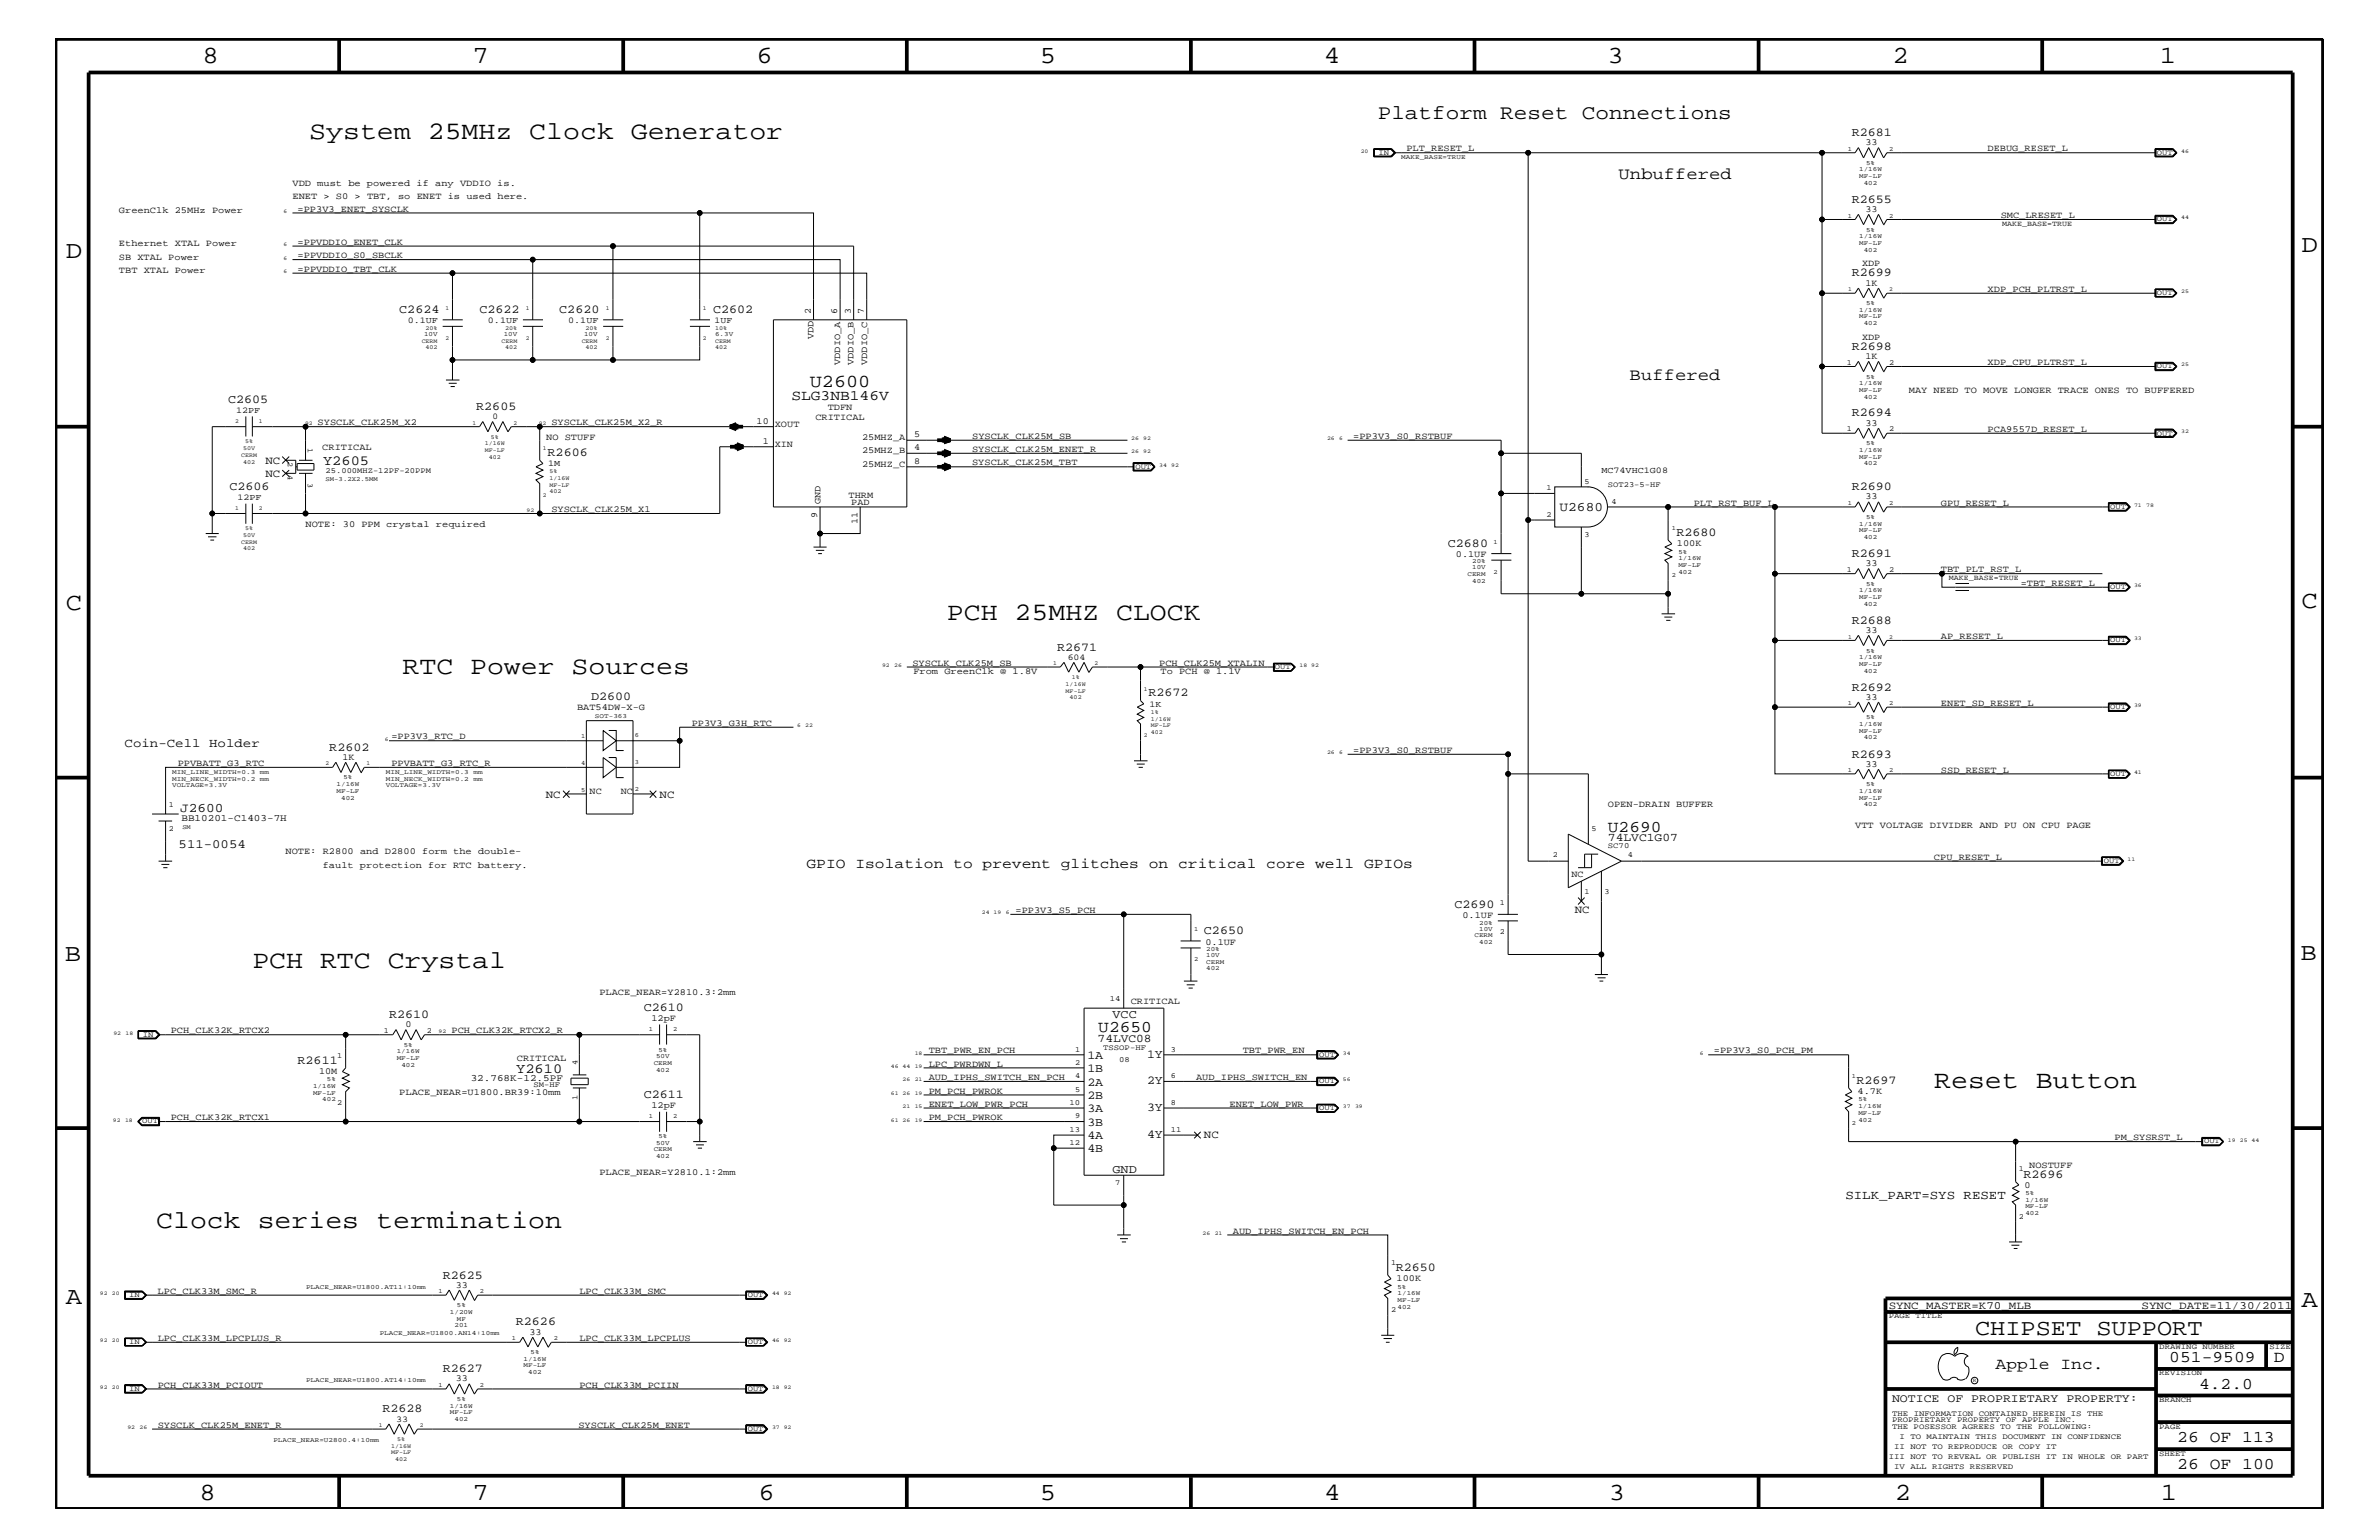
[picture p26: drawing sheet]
<svg xmlns="http://www.w3.org/2000/svg" width="432mm" height="279mm" viewBox="0 0 432 279" stroke-linecap="round" stroke-linejoin="round" font-family="sans-serif">
<defs><g id="words">
<g font-size="4.6">
<text x="56.1" y="25.3">System 25MHz Clock Generator</text>
<text x="171.9" y="112.6">PCH 25MHZ CLOCK</text>
<text x="73.1" y="122.3">RTC Power Sources</text>
<text x="45.8" y="175.6">PCH RTC Crystal</text>
<text x="351.1" y="197.4">Reset Button</text>
<text x="28.4" y="222.9">Clock series termination</text>
</g>
<g font-size="4.5">
<text x="36.7" y="11.5">8</text>
<text x="85.8" y="11.5">7</text>
<text x="137.3" y="11.5">6</text>
<text x="188.7" y="11.5">5</text>
<text x="240.3" y="11.5">4</text>
<text x="291.8" y="11.5">3</text>
<text x="343.5" y="11.5">2</text>
<text x="392" y="11.5">1</text>
<text x="11.9" y="46.8">D</text>
<text x="417.7" y="45.7">D</text>
<text x="11.9" y="110.6">C</text>
<text x="417.7" y="110.3">C</text>
<text x="11.8" y="174.3">B</text>
<text x="417.6" y="174.2">B</text>
<text x="11.9" y="236.7">A</text>
<text x="417.7" y="237.1">A</text>
<text x="36.2" y="272.1">8</text>
<text x="85.8" y="272.1">7</text>
<text x="137.7" y="272.1">6</text>
<text x="188.7" y="272.1">5</text>
<text x="240.4" y="272.1">4</text>
<text x="292" y="272.1">3</text>
<text x="343.9" y="272.1">2</text>
<text x="392.2" y="272.1">1</text>
</g>
<text font-size="4.1" x="358.5" y="242.3">CHIPSET SUPPORT</text>
<text font-size="3.7" x="250.1" y="21.6">Platform Reset Connections</text>
<text font-size="3.3" x="147" y="70.1">U2600</text>
<g font-size="3">
<text x="293.8" y="32.5">Unbuffered</text>
<text x="295.8" y="68.9">Buffered</text>
<text x="291.8" y="150.9">U2690</text>
<text x="199.3" y="187.2">U2650</text>
<text x="362.2" y="248.4">Apple Inc.</text>
<text x="393.7" y="247.1">051-9509</text>
<text x="399.2" y="252">4.2.0</text>
<text x="412.7" y="247.1">D</text>
<text x="395.2" y="261.6">26 OF 113</text>
<text x="395.2" y="266.6">26 OF 100</text>
</g>
<g font-size="2.6">
<text x="143.6" y="72.6">SLG3NB146V</text>
<text x="146.4" y="157.4">GPIO Isolation to prevent glitches on critical core well GPIOs</text>
</g>
<g font-size="2.5">
<text x="58.6" y="84.4">Y2605</text>
<text x="93.7" y="194.8">Y2610</text>
</g>
<g font-size="2.4">
<text x="283.1" y="92.7">U2680</text>
<text x="32.7" y="147.3">J2600</text>
</g>
<g font-size="2.3">
<text x="22.6" y="135.6">Coin-Cell Holder</text>
<text x="32.4" y="153.8">511-0054</text>
<text x="334.9" y="217.5">SILK_PART=SYS RESET</text>
</g>
<g font-size="2.2">
<text x="336.1" y="24.7">R2681</text>
<text x="336.1" y="36.8">R2655</text>
<text x="336.1" y="50.2">R2699</text>
<text x="72.5" y="56.8">C2624</text>
<text x="87" y="56.8">C2622</text>
<text x="101.5" y="56.8">C2620</text>
<text x="129.5" y="56.8">C2602</text>
<text x="336.1" y="63.4">R2698</text>
<text x="41.4" y="73.2">C2605</text>
<text x="86.4" y="74.4">R2605</text>
<text x="336.1" y="75.6">R2694</text>
<text x="99.4" y="82.7">R2606</text>
<text x="41.7" y="88.9">C2606</text>
<text x="336.1" y="88.9">R2690</text>
<text x="262.8" y="99.3">C2680</text>
<text x="304.3" y="97.3">R2680</text>
<text x="336.1" y="101">R2691</text>
<text x="336.1" y="113.1">R2688</text>
<text x="191.9" y="118.1">R2671</text>
<text x="336.1" y="125.3">R2692</text>
<text x="107.3" y="127">D2600</text>
<text x="208.4" y="126.4">R2672</text>
<text x="59.8" y="136.2">R2602</text>
<text x="336.1" y="137.4">R2693</text>
<text x="264" y="164.7">C2690</text>
<text x="218.5" y="169.5">C2650</text>
<text x="70.6" y="184.7">R2610</text>
<text x="116.8" y="183.5">C2610</text>
<text x="201.9" y="184.7">VCC</text>
<text x="208.2" y="191.9">1Y</text>
<text x="54" y="193.1">R2611</text>
<text x="197.4" y="197">2A</text>
<text x="197.4" y="194.5">1B</text>
<text x="197.4" y="192.1">1A</text>
<text x="208.2" y="196.7">2Y</text>
<text x="337" y="196.7">R2697</text>
<text x="116.8" y="199.2">C2611</text>
<text x="197.4" y="199.4">2B</text>
<text x="197.4" y="201.8">3A</text>
<text x="208.2" y="201.5">3Y</text>
<text x="197.4" y="204.2">3B</text>
<text x="197.4" y="206.7">4A</text>
<text x="197.4" y="209.1">4B</text>
<text x="208.2" y="206.4">4Y</text>
<text x="201.9" y="212.9">GND</text>
<text x="367.3" y="213.6">R2696</text>
<text x="80.3" y="232">R2625</text>
<text x="253.3" y="230.7">R2650</text>
<text x="93.6" y="240.5">R2626</text>
<text x="80.3" y="248.9">R2627</text>
<text x="69.4" y="256.2">R2628</text>
</g>
<g font-size="2.1">
<text x="291.8" y="152.6">74LVC1G07</text>
<text x="199.2" y="189.1">74LVC08</text>
<text x="343.4" y="254.4">NOTICE OF PROPRIETARY PROPERTY:</text>
</g>
<g font-size="2">
<text x="48.2" y="86.5">NC</text>
<text x="48.2" y="84.1">NC</text>
<text x="99.1" y="144.7">NC</text>
<text x="119.7" y="144.7">NC</text>
<text x="285.8" y="165.6">NC</text>
<text x="218.5" y="206.5">NC</text>
<text x="342.8" y="237.4">SYNC_MASTER=K70_MLB</text>
<text x="388.7" y="237.4">SYNC_DATE=11/30/2011</text>
</g>
<g font-size="1.8">
<text x="32.9" y="149">BB10201-C1403-7H</text>
<text x="85.4" y="196.2">32.768K-12.5PF</text>
</g>
<g font-size="1.7">
<text x="255.3" y="27.5">PLT_RESET_L</text>
<text x="338.6" y="26.4">33</text>
<text x="360.8" y="27.5">DEBUG_RESET_L</text>
<text x="53.1" y="33.7">VDD must be powered if any VDDIO is.</text>
<text x="21.6" y="38.6">GreenClk 25MHz Power</text>
<text x="53.1" y="36.2">ENET &gt; S0 &gt; TBT, so ENET is used here.</text>
<text x="54" y="38.4">=PP3V3_ENET_SYSCLK</text>
<text x="338.6" y="38.5">33</text>
<text x="363.1" y="39.6">SMC_LRESET_L</text>
<text x="21.6" y="47.1">SB XTAL Power</text>
<text x="21.6" y="44.6">Ethernet XTAL Power</text>
<text x="54" y="46.8">=PPVDDIO_S0_SBCLK</text>
<text x="54" y="44.4">=PPVDDIO_ENET_CLK</text>
<text x="21.6" y="49.6">TBT XTAL Power</text>
<text x="54" y="49.3">=PPVDDIO_TBT_CLK</text>
<text x="338" y="48.3">XDP</text>
<text x="338.6" y="51.8">1K</text>
<text x="360.8" y="52.9">XDP_PCH_PLTRST_L</text>
<text x="147.2" y="56.9" transform="rotate(-90 147.2 56.9)">2</text>
<text x="152" y="56.9" transform="rotate(-90 152 56.9)">6</text>
<text x="154.4" y="56.9" transform="rotate(-90 154.4 56.9)">3</text>
<text x="156.8" y="56.9" transform="rotate(-90 156.8 56.9)">7</text>
<text x="147.7" y="61.6" transform="rotate(-90 147.7 61.6)">VDD</text>
<text x="338" y="61.7">XDP</text>
<text x="338.6" y="65.1">1K</text>
<text x="152.5" y="66.2" transform="rotate(-90 152.5 66.2)">VDDIO_A</text>
<text x="154.9" y="66.2" transform="rotate(-90 154.9 66.2)">VDDIO_B</text>
<text x="157.4" y="66.2" transform="rotate(-90 157.4 66.2)">VDDIO_C</text>
<text x="346.5" y="71.3">MAY NEED TO MOVE LONGER TRACE ONES TO BUFFERED</text>
<text x="360.8" y="66.2">XDP_CPU_PLTRST_L</text>
<text x="57.7" y="77.2">SYSCLK_CLK25M_X2</text>
<text x="100.1" y="77.2">SYSCLK_CLK25M_X2_R</text>
<text x="137.3" y="76.9">10</text>
<text x="140.6" y="77.4">XOUT</text>
<text x="148" y="76.2">CRITICAL</text>
<text x="150.2" y="74.4">TDFN</text>
<text x="338.6" y="77.3">33</text>
<text x="58.5" y="81.6">CRITICAL</text>
<text x="99.1" y="79.9">NO STUFF</text>
<text x="138.4" y="80.5">1</text>
<text x="140.6" y="81.1">XIN</text>
<text x="156.5" y="79.9">25MHZ_A</text>
<text x="156.5" y="82.2">25MHZ_B</text>
<text x="165.9" y="79.4">5</text>
<text x="165.9" y="81.7">4</text>
<text x="176.4" y="82">SYSCLK_CLK25M_ENET_R</text>
<text x="176.4" y="79.6">SYSCLK_CLK25M_SB</text>
<text x="245.6" y="79.6">=PP3V3_S0_RSTBUF</text>
<text x="360.8" y="78.3">PCA9557D_RESET_L</text>
<text x="156.5" y="84.7">25MHZ_C</text>
<text x="165.9" y="84.2">8</text>
<text x="176.4" y="84.4">SYSCLK_CLK25M_TBT</text>
<text x="55.5" y="95.6">NOTE: 30 PPM crystal required</text>
<text x="100.1" y="92.9">SYSCLK_CLK25M_X1</text>
<text x="148.3" y="93.9" transform="rotate(-90 148.3 93.9)">9</text>
<text x="148.9" y="91.4" transform="rotate(-90 148.9 91.4)">GND</text>
<text x="154" y="90.3">THRM</text>
<text x="154.5" y="91.6">PAD</text>
<text x="155.6" y="95" transform="rotate(-90 155.6 95)">11</text>
<text x="307.4" y="91.7">PLT_RST_BUF_L</text>
<text x="338.6" y="90.6">33</text>
<text x="352.3" y="91.7">GPU_RESET_L</text>
<text x="264.2" y="101">0.1UF</text>
<text x="304.4" y="99.1">100K</text>
<text x="338.6" y="102.7">33</text>
<text x="352.3" y="103.8">TBT_PLT_RST_L</text>
<text x="366.8" y="106.3">=TBT_RESET_L</text>
<text x="338.6" y="114.8">33</text>
<text x="352.3" y="115.9">AP_RESET_L</text>
<text x="165.6" y="120.8">SYSCLK_CLK25M_SB</text>
<text x="165.8" y="122.3">From GreenClk @ 1.8V</text>
<text x="210.4" y="120.8">PCH_CLK25M_XTALIN</text>
<text x="210.7" y="122.3">To PCH @ 1.1V</text>
<text x="104.7" y="128.8">BAT54DW-X-G</text>
<text x="125.6" y="131.7">PP3V3_G3H_RTC</text>
<text x="338.6" y="127">33</text>
<text x="352.3" y="128">ENET_SD_RESET_L</text>
<text x="62.1" y="137.9">1K</text>
<text x="71" y="134.1">=PP3V3_RTC_D</text>
<text x="245.6" y="136.6">=PP3V3_S0_RSTBUF</text>
<text x="32.3" y="139">PPVBATT_G3_RTC</text>
<text x="71" y="139">PPVBATT_G3_RTC_R</text>
<text x="338.6" y="139.1">33</text>
<text x="352.3" y="140.2">SSD_RESET_L</text>
<text x="107" y="144">NC</text>
<text x="112.7" y="144">NC</text>
<text x="291.8" y="146.5">OPEN-DRAIN BUFFER</text>
<text x="51.8" y="155">NOTE: R2800 and D2800 form the double-</text>
<text x="336.7" y="150.1">VTT VOLTAGE DIVIDER AND PU ON CPU PAGE</text>
<text x="351" y="156">CPU_RESET_L</text>
<text x="58.6" y="157.4">fault protection for RTC battery.</text>
<text x="285.2" y="159.2">NC</text>
<text x="184.3" y="165.6">=PP3V3_S5_PCH</text>
<text x="265.4" y="166.5">0.1UF</text>
<text x="218.8" y="171.4">0.1UF</text>
<text x="108.8" y="180.5">PLACE_NEAR=Y2810.3:2mm</text>
<text x="118.2" y="185.3">12pF</text>
<text x="205.2" y="182.2">CRITICAL</text>
<text x="31" y="187.5">PCH_CLK32K_RTCX2</text>
<text x="73.6" y="186.4">0</text>
<text x="82" y="187.5">PCH_CLK32K_RTCX2_R</text>
<text x="168.6" y="191.1">TBT_PWR_EN_PCH</text>
<text x="225.6" y="191.1">TBT_PWR_EN</text>
<text x="311.1" y="191.1">=PP3V3_S0_PCH_PM</text>
<text x="57.9" y="194.8">10M</text>
<text x="93.8" y="192.6">CRITICAL</text>
<text x="168.6" y="195.9">AUD_IPHS_SWITCH_EN_PCH</text>
<text x="168.6" y="193.6">LPC_PWRDWN_L</text>
<text x="217.1" y="195.9">AUD_IPHS_SWITCH_EN</text>
<text x="31" y="203.2">PCH_CLK32K_RTCX1</text>
<text x="72.5" y="198.7">PLACE_NEAR=U1800.BR39:10mm</text>
<text x="118.2" y="201">12pF</text>
<text x="168.6" y="203.2">PM_PCH_PWROK</text>
<text x="168.6" y="198.4">PM_PCH_PWROK</text>
<text x="168.6" y="200.9">ENET_LOW_PWR_PCH</text>
<text x="223.2" y="200.9">ENET_LOW_PWR</text>
<text x="337.1" y="198.5">4.7K</text>
<text x="383.8" y="206.9">PM_SYSRST_L</text>
<text x="108.8" y="213.2">PLACE_NEAR=Y2810.1:2mm</text>
<text x="367.5" y="215.5">0</text>
<text x="368.3" y="211.9">NOSTUFF</text>
<text x="223.8" y="223.9">AUD_IPHS_SWITCH_EN_PCH</text>
<text x="82.7" y="233.7">33</text>
<text x="253.5" y="232.4">100K</text>
<text x="28.6" y="234.7">LPC_CLK33M_SMC_R</text>
<text x="105.2" y="234.7">LPC_CLK33M_SMC</text>
<text x="28.6" y="243.3">LPC_CLK33M_LPCPLUS_R</text>
<text x="96.1" y="242.2">33</text>
<text x="105.2" y="243.3">LPC_CLK33M_LPCPLUS</text>
<text x="28.6" y="251.7">PCH_CLK33M_PCIOUT</text>
<text x="82.7" y="250.6">33</text>
<text x="105.2" y="251.7">PCH_CLK33M_PCIIN</text>
<text x="28.6" y="259">SYSCLK_CLK25M_ENET_R</text>
<text x="105" y="259">SYSCLK_CLK25M_ENET</text>
</g>
<g font-size="1.6">
<text x="74" y="58.6">0.1UF</text>
<text x="88.6" y="58.6">0.1UF</text>
<text x="103.1" y="58.6">0.1UF</text>
<text x="129.7" y="58.6">1UF</text>
<text x="42.8" y="75">12PF</text>
<text x="89.4" y="76.1">0</text>
<text x="99.5" y="84.5">1M</text>
<text x="290.7" y="85.9">MC74VHC1G08</text>
<text x="43.1" y="90.7">12PF</text>
<text x="193.8" y="119.7">604</text>
<text x="208.6" y="128.2">1K</text>
<text x="71.9" y="257.9">33</text>
</g>
<g font-size="1.4">
<text x="250.2" y="28.1">IN</text>
<text x="391.5" y="28.1">OUT</text>
<text x="363.4" y="41">MAKE_BASE=TRUE</text>
<text x="391.5" y="40.2">OUT</text>
<text x="391.5" y="53.5">OUT</text>
<text x="335.2" y="66.2">1</text>
<text x="342.9" y="66.2">2</text>
<text x="391.5" y="66.8">OUT</text>
<text x="52.2" y="83.9" transform="rotate(90 52.2 83.9)">2</text>
<text x="55.9" y="81.3" transform="rotate(90 55.9 81.3)">1</text>
<text x="335.2" y="78.3">1</text>
<text x="342.9" y="78.3">2</text>
<text x="391.5" y="79">OUT</text>
<text x="52.2" y="86.3" transform="rotate(90 52.2 86.3)">4</text>
<text x="55.9" y="87.6" transform="rotate(90 55.9 87.6)">3</text>
<text x="59.1" y="85.9">25.000MHZ-12PF-20PPM</text>
<text x="206.1" y="85">OUT</text>
<text x="280.7" y="88.9">1</text>
<text x="287.6" y="87.7">5</text>
<text x="291.8" y="88.3">SOT23-5-HF</text>
<text x="280.7" y="93.8">2</text>
<text x="292.5" y="91.4">4</text>
<text x="383" y="92.3">OUT</text>
<text x="287.6" y="97.4">3</text>
<text x="335.2" y="103.7">1</text>
<text x="342.9" y="103.7">2</text>
<text x="353.7" y="105.3">MAKE_BASE=TRUE</text>
<text x="383" y="106.9">OUT</text>
<text x="383" y="116.5">OUT</text>
<text x="231.4" y="121.4">OUT</text>
<text x="383" y="128.7">OUT</text>
<text x="383" y="140.8">OUT</text>
<text x="30.6" y="146.5">1</text>
<text x="30.6" y="150.7">2</text>
<text x="281.9" y="155.6">2</text>
<text x="288.9" y="150.7">5</text>
<text x="291.8" y="153.8">SC70</text>
<text x="295.5" y="155.6">4</text>
<text x="381.8" y="156.6">OUT</text>
<text x="272.2" y="164.1">1</text>
<text x="287.6" y="162.2">1</text>
<text x="291.3" y="162.2">3</text>
<text x="272.2" y="169.5">2</text>
<text x="201.4" y="181.6">14</text>
<text x="25.9" y="188.1">IN</text>
<text x="61.2" y="192">1</text>
<text x="69.7" y="187.4">1</text>
<text x="77.5" y="187.4">2</text>
<text x="195.2" y="190.8">1</text>
<text x="200.2" y="190.5">TSSOP-HF</text>
<text x="212.5" y="190.8">3</text>
<text x="239.4" y="191.7">OUT</text>
<text x="96.8" y="197.3">SM-HF</text>
<text x="104.8" y="193.3" transform="rotate(-90 104.8 193.3)">4</text>
<text x="195.2" y="195.6">4</text>
<text x="195.2" y="193.2">2</text>
<text x="203.1" y="192.7">08</text>
<text x="212.5" y="195.6">6</text>
<text x="239.4" y="196.5">OUT</text>
<text x="25.8" y="203.8">OUT</text>
<text x="61.2" y="200.4">2</text>
<text x="104.8" y="199.5" transform="rotate(-90 104.8 199.5)">1</text>
<text x="194.1" y="200.4">10</text>
<text x="195.2" y="202.9">9</text>
<text x="195.2" y="198.1">5</text>
<text x="212.5" y="200.4">8</text>
<text x="239.4" y="201.5">OUT</text>
<text x="194.1" y="205.3">13</text>
<text x="194.1" y="207.7">12</text>
<text x="212.5" y="205.3">11</text>
<text x="400.1" y="207.5">OUT</text>
<text x="202.4" y="215">7</text>
<text x="366.4" y="212.5">1</text>
<text x="366.4" y="221.1">2</text>
<text x="252.5" y="229.6">1</text>
<text x="23.5" y="235.4">IN</text>
<text x="135.7" y="235.4">OUT</text>
<text x="252.5" y="238">2</text>
<text x="342.8" y="239.2">PAGE TITLE</text>
<text x="23.5" y="243.9">IN</text>
<text x="135.7" y="243.9">OUT</text>
<text x="391.9" y="244.7">DRAWING NUMBER</text>
<text x="411.9" y="244.7">SIZE</text>
<text x="391.9" y="249.5">REVISION</text>
<text x="23.5" y="252.3">IN</text>
<text x="135.7" y="252.3">OUT</text>
<text x="343.4" y="256.8">THE INFORMATION CONTAINED HEREIN IS THE</text>
<text x="391.9" y="254.4">BRANCH</text>
<text x="135.7" y="259.6">OUT</text>
<text x="343.4" y="259.3">THE POSESSOR AGREES TO THE FOLLOWING:</text>
<text x="343.4" y="258">PROPRIETARY PROPERTY OF APPLE INC.</text>
<text x="343.8" y="262.9">II NOT TO REPRODUCE OR COPY IT</text>
<text x="344.8" y="261.1">I TO MAINTAIN THIS DOCUMENT IN CONFIDENCE</text>
<text x="391.9" y="259.3">PAGE</text>
<text x="342.8" y="264.7">III NOT TO REVEAL OR PUBLISH IT IN WHOLE OR PART</text>
<text x="343.8" y="266.6">IV ALL RIGHTS RESERVED</text>
<text x="391.9" y="264.1">SHEET</text>
</g>
<g font-size="1.2">
<text x="254.3" y="28.9">MAKE_BASE=TRUE</text>
<text x="335.4" y="27.4">1</text>
<text x="338.7" y="29.9">5%</text>
<text x="342.9" y="27.4">2</text>
<text x="337.4" y="32.3">MF-LF</text>
<text x="337.4" y="31.1">1/16W</text>
<text x="338.3" y="33.6">402</text>
<text x="335.4" y="39.5">1</text>
<text x="342.9" y="39.5">2</text>
<text x="337.4" y="43.2">1/16W</text>
<text x="337.4" y="44.4">MF-LF</text>
<text x="338.3" y="45.7">402</text>
<text x="338.7" y="42">5%</text>
<text x="337.4" y="56.6">1/16W</text>
<text x="337.4" y="57.8">MF-LF</text>
<text x="338.3" y="59">402</text>
<text x="338.7" y="55.3">5%</text>
<text x="77" y="60.9">10V</text>
<text x="91.4" y="60.9">10V</text>
<text x="106" y="60.9">10V</text>
<text x="129.8" y="60.9">6.3V</text>
<text x="337.4" y="69.9">1/16W</text>
<text x="337.4" y="71.1">MF-LF</text>
<text x="338.7" y="68.7">5%</text>
<text x="338.3" y="72.3">402</text>
<text x="337.4" y="83.3">MF-LF</text>
<text x="337.4" y="82">1/16W</text>
<text x="338.7" y="80.8">5%</text>
<text x="59.1" y="87.2">SM-3.2X2.5MM</text>
<text x="338.3" y="84.4">402</text>
<text x="335.4" y="91.6">1</text>
<text x="337.4" y="95.4">1/16W</text>
<text x="338.7" y="94.2">5%</text>
<text x="342.9" y="91.6">2</text>
<text x="271.1" y="98.7">1</text>
<text x="303.4" y="96.2">1</text>
<text x="304.6" y="100.4">5%</text>
<text x="304.6" y="101.6">1/16W</text>
<text x="337.4" y="96.5">MF-LF</text>
<text x="338.3" y="97.7">402</text>
<text x="266.4" y="104.6">CERM</text>
<text x="267.2" y="102.2">20%</text>
<text x="267.2" y="103.3">10V</text>
<text x="267.2" y="105.8">402</text>
<text x="271.1" y="104.1">2</text>
<text x="303.4" y="104.7">2</text>
<text x="304.6" y="104.1">402</text>
<text x="304.6" y="102.9">MF-LF</text>
<text x="337.4" y="107.5">1/16W</text>
<text x="338.7" y="106.3">5%</text>
<text x="337.4" y="108.7">MF-LF</text>
<text x="338.3" y="109.9">402</text>
<text x="337.4" y="119.6">1/16W</text>
<text x="338.7" y="118.4">5%</text>
<text x="337.4" y="120.8">MF-LF</text>
<text x="338.3" y="122">402</text>
<text x="108" y="130.2">SOT-363</text>
<text x="335.4" y="128">1</text>
<text x="337.4" y="131.7">1/16W</text>
<text x="338.7" y="130.5">5%</text>
<text x="342.9" y="128">2</text>
<text x="105.5" y="133.9">1</text>
<text x="115.2" y="133.8">6</text>
<text x="337.4" y="133">MF-LF</text>
<text x="338.3" y="134.1">402</text>
<text x="31.2" y="142.9">VOLTAGE=3.3V</text>
<text x="31.2" y="141.7">MIN_NECK_WIDTH=0.2</text>
<text x="31.2" y="140.4">MIN_LINE_WIDTH=0.3</text>
<text x="47.2" y="141.7">mm</text>
<text x="47.2" y="140.4">mm</text>
<text x="61.1" y="142.6">1/16W</text>
<text x="61.1" y="143.9">MF-LF</text>
<text x="62.4" y="141.4">5%</text>
<text x="70" y="142.9">VOLTAGE=3.3V</text>
<text x="70" y="141.7">MIN_NECK_WIDTH=0.2</text>
<text x="70" y="140.4">MIN_LINE_WIDTH=0.3</text>
<text x="86" y="141.7">mm</text>
<text x="86" y="140.4">mm</text>
<text x="105.5" y="138.7">4</text>
<text x="105.5" y="143.6">5</text>
<text x="115.2" y="138.6">3</text>
<text x="115.2" y="143.5">2</text>
<text x="335.4" y="140.1">1</text>
<text x="337.4" y="143.9">1/16W</text>
<text x="338.7" y="142.6">5%</text>
<text x="342.9" y="140.1">2</text>
<text x="61.9" y="145.1">402</text>
<text x="337.4" y="145.1">MF-LF</text>
<text x="338.3" y="146.2">402</text>
<text x="33.1" y="150.5">SM</text>
<text x="268.5" y="167.8">20%</text>
<text x="216.7" y="168.9">1</text>
<text x="218.9" y="173.7">10V</text>
<text x="218.9" y="172.6">20%</text>
<text x="267.6" y="170">CERM</text>
<text x="268.5" y="168.9">10V</text>
<text x="268.5" y="171.2">402</text>
<text x="216.7" y="174.4">2</text>
<text x="218.9" y="174.9">CERM</text>
<text x="218.9" y="176.1">402</text>
<text x="72" y="191.1">1/16W</text>
<text x="73.3" y="189.9">5%</text>
<text x="117.8" y="187.1">1</text>
<text x="119.1" y="192">50V</text>
<text x="119.5" y="190.8">5%</text>
<text x="122.2" y="187.1">2</text>
<text x="56.8" y="197.4">1/16W</text>
<text x="59.4" y="196.2">5%</text>
<text x="72" y="192.3">MF-LF</text>
<text x="72.9" y="193.6">402</text>
<text x="118.7" y="193.2">CERM</text>
<text x="119.1" y="194.4">402</text>
<text x="336.1" y="195.6">1</text>
<text x="56.8" y="198.7">MF-LF</text>
<text x="58.5" y="199.8">402</text>
<text x="117.8" y="202.9">1</text>
<text x="122.2" y="202.9">2</text>
<text x="337.3" y="202.3">MF-LF</text>
<text x="337.3" y="201">1/16W</text>
<text x="337.3" y="199.8">5%</text>
<text x="337.3" y="203.5">402</text>
<text x="118.7" y="208.9">CERM</text>
<text x="119.1" y="207.7">50V</text>
<text x="119.5" y="206.5">5%</text>
<text x="336.1" y="204.1">2</text>
<text x="119.1" y="210.2">402</text>
<text x="367.6" y="216.9">5%</text>
<text x="367.6" y="219.2">MF-LF</text>
<text x="367.6" y="218">1/16W</text>
<text x="367.6" y="220.4">402</text>
<text x="55.5" y="233.8">PLACE_NEAR=U1800.AT11:10mm</text>
<text x="253.7" y="233.8">5%</text>
<text x="79.6" y="234.6">1</text>
<text x="81.7" y="238.4">1/20W</text>
<text x="82.9" y="239.6">MF</text>
<text x="82.9" y="237.2">5%</text>
<text x="87.1" y="234.6">2</text>
<text x="253.7" y="236.2">MF-LF</text>
<text x="253.7" y="235">1/16W</text>
<text x="253.7" y="237.4">402</text>
<text x="68.9" y="242.3">PLACE_NEAR=U1800.AN14:10mm</text>
<text x="82.5" y="240.8">201</text>
<text x="92.9" y="243.1">1</text>
<text x="96.3" y="245.6">5%</text>
<text x="100.5" y="243.1">2</text>
<text x="55.5" y="250.7">PLACE_NEAR=U1800.AT14:10mm</text>
<text x="79.6" y="251.6">1</text>
<text x="87.1" y="251.6">2</text>
<text x="95" y="248.1">MF-LF</text>
<text x="95" y="246.9">1/16W</text>
<text x="95.9" y="249.3">402</text>
<text x="81.7" y="255.4">1/16W</text>
<text x="81.7" y="256.6">MF-LF</text>
<text x="82.5" y="257.8">402</text>
<text x="82.9" y="254.2">5%</text>
<text x="49.6" y="261.6">PLACE_NEAR=U2800.4:10mm</text>
</g>
<g font-size="1.1">
<text x="335.4" y="52.8">1</text>
<text x="342.9" y="52.8">2</text>
<text x="77.2" y="59.8">20%</text>
<text x="80.9" y="56.2">1</text>
<text x="91.7" y="59.8">20%</text>
<text x="95.4" y="56.2">1</text>
<text x="106.3" y="59.8">20%</text>
<text x="110" y="56.2">1</text>
<text x="127.6" y="56.2">1</text>
<text x="129.8" y="59.8">10%</text>
<text x="76.5" y="62.2">CERM</text>
<text x="77.2" y="63.4">402</text>
<text x="80.9" y="61.7">2</text>
<text x="91" y="62.2">CERM</text>
<text x="91.7" y="63.4">402</text>
<text x="95.4" y="61.7">2</text>
<text x="105.6" y="62.2">CERM</text>
<text x="106.3" y="63.4">402</text>
<text x="110" y="61.7">2</text>
<text x="127.6" y="61.7">2</text>
<text x="129.8" y="63.4">402</text>
<text x="129.8" y="62.2">CERM</text>
<text x="42.7" y="76.8">2</text>
<text x="47" y="76.8">1</text>
<text x="85.8" y="77.1">1</text>
<text x="93.2" y="77.1">2</text>
<text x="43.8" y="82.8">CERM</text>
<text x="44.1" y="81.6">50V</text>
<text x="44.5" y="80.5">5%</text>
<text x="88" y="82">MF-LF</text>
<text x="88" y="80.8">1/16W</text>
<text x="88.7" y="83.3">402</text>
<text x="89.1" y="79.6">5%</text>
<text x="98.6" y="81.6">1</text>
<text x="44.1" y="84.1">402</text>
<text x="99.7" y="85.9">5%</text>
<text x="99.7" y="89.5">402</text>
<text x="99.7" y="87.1">1/16W</text>
<text x="99.7" y="88.3">MF-LF</text>
<text x="42.7" y="92.6">1</text>
<text x="47" y="92.6">2</text>
<text x="98.6" y="90.1">2</text>
<text x="43.8" y="98.7">CERM</text>
<text x="44.1" y="97.4">50V</text>
<text x="44.1" y="99.9">402</text>
<text x="44.5" y="96.2">5%</text>
<text x="335.4" y="115.9">1</text>
<text x="342.9" y="115.9">2</text>
<text x="191.2" y="120.7">1</text>
<text x="193.4" y="124.4">1/16W</text>
<text x="193.4" y="125.7">MF-LF</text>
<text x="194.5" y="123.2">1%</text>
<text x="198.6" y="120.7">2</text>
<text x="207.6" y="125.3">1</text>
<text x="194.1" y="126.9">402</text>
<text x="208.9" y="129.6">1%</text>
<text x="208.9" y="131.9">MF-LF</text>
<text x="208.9" y="130.8">1/16W</text>
<text x="207.6" y="133.8">2</text>
<text x="208.9" y="133.2">402</text>
<text x="59.1" y="138.9">2</text>
<text x="66.5" y="138.9">1</text>
<text x="68.7" y="258.9">1</text>
<text x="71" y="263.8">MF-LF</text>
<text x="71" y="262.7">1/16W</text>
<text x="72.1" y="261.4">5%</text>
<text x="76.2" y="258.9">2</text>
<text x="71.7" y="265">402</text>
</g>
<g font-size="1">
<text x="247" y="27.7">20</text>
<text x="395.9" y="27.7">46</text>
<text x="51.5" y="38.6">6</text>
<text x="395.9" y="39.8">44</text>
<text x="51.5" y="44.6">6</text>
<text x="51.5" y="47.1">6</text>
<text x="51.5" y="49.6">6</text>
<text x="395.9" y="53.2">25</text>
<text x="395.9" y="66.5">25</text>
<text x="55.4" y="77.2">92</text>
<text x="97.8" y="77.2">92</text>
<text x="205.3" y="79.9">26</text>
<text x="205.3" y="82.2">26</text>
<text x="207.5" y="79.9">92</text>
<text x="207.5" y="82.2">92</text>
<text x="240.9" y="79.9">26</text>
<text x="243.1" y="79.9">6</text>
<text x="395.9" y="78.6">32</text>
<text x="210.4" y="84.7">34</text>
<text x="212.6" y="84.7">92</text>
<text x="95.6" y="92.9">92</text>
<text x="387.4" y="92">71</text>
<text x="389.6" y="92">78</text>
<text x="387.3" y="106.5">36</text>
<text x="387.3" y="116.2">33</text>
<text x="160.1" y="121">92</text>
<text x="162.3" y="121">26</text>
<text x="235.9" y="121">18 92</text>
<text x="144.7" y="131.9">6</text>
<text x="146.1" y="131.9">22</text>
<text x="387.4" y="128.3">39</text>
<text x="69.8" y="134.4">6</text>
<text x="240.9" y="136.8">26</text>
<text x="243.1" y="136.8">6</text>
<text x="387.4" y="140.4">41</text>
<text x="386.2" y="156.2">11</text>
<text x="178.2" y="165.9">24 19</text>
<text x="182.5" y="165.9">6</text>
<text x="20.6" y="187.7">92</text>
<text x="22.8" y="187.7">18</text>
<text x="79.6" y="187.5">92</text>
<text x="166" y="191.4">18</text>
<text x="243.8" y="191.4">34</text>
<text x="308.5" y="191.4">6</text>
<text x="161.7" y="193.7">46 44</text>
<text x="163.8" y="196.2">26</text>
<text x="166" y="196.2">21</text>
<text x="166" y="193.7">19</text>
<text x="243.8" y="196.2">56</text>
<text x="20.5" y="203.5">92</text>
<text x="22.7" y="203.5">18</text>
<text x="161.7" y="198.7">61 26</text>
<text x="161.7" y="203.5">61 26</text>
<text x="163.8" y="201">21</text>
<text x="166" y="198.7">19</text>
<text x="166" y="203.5">19</text>
<text x="166" y="201">15</text>
<text x="243.8" y="201">37</text>
<text x="246" y="201">39</text>
<text x="404.4" y="207.1">19</text>
<text x="406.6" y="207.1">25 44</text>
<text x="218.3" y="224.1">26</text>
<text x="220.5" y="224.1">21</text>
<text x="18.1" y="235">92</text>
<text x="20.3" y="235">20</text>
<text x="140.1" y="235">44 92</text>
<text x="18.1" y="243.5">92</text>
<text x="20.3" y="243.5">20</text>
<text x="140.1" y="243.5">46 92</text>
<text x="18.1" y="252">92</text>
<text x="20.3" y="252">20</text>
<text x="140.1" y="252">18 92</text>
<text x="358.1" y="250.7">R</text>
<text x="23.1" y="259.3">92</text>
<text x="25.3" y="259.3">26</text>
<text x="140.1" y="259.3">37 92</text>
</g>
</g></defs>
<g fill="none" stroke="#000" stroke-width=".18">
<path d="M53.1 38.6h73.9M249.3 27h3.3l.6 .7-.6 .7h-3.3M249.3 27h3.3l.7 .7-.7 .8h-3.3zM249.4 27.1h3.1l.6 .6M249.4 27v1.4M252.5 27l.7 .7-.7 .7M253.1 27.7h24.3M253.1 27.7l-.6 .6h-3.1M330.7 27.7h-53.3v66.6M391.2 27h3.2l.7 .7-.7 .8h-3.2zM391.2 39.1h3.2l.7 .7-.7 .8h-3.2zM391.2 28.4h3.2"/>
<path d="M391.2 27h3.2M391.2 39.1h3.2M391.2 27v1.4M391.2 39.1v1.4M391.3 27.7h-48.8l-.6 .9-.9-1.8-.9 1.8-.9-1.8-1 1.8-.9-1.8-.6 .9h-6v12.1M391.3 27.1h3l.7 .6-.7 .6h-3zM391.3 39.2h3l.7 .6-.7 .6h-3zM391.3 39.8h-48.8l-.6 1M394.4 27l.7 .7-.7 .7M394.4 27l.6 .7M394.4 39.1l.7 .7-.7 .7M394.4 39.1l.6 .7"/>
<path d="M395 27.7l-.6 .7M395 39.8l-.6 .7M53.1 47.1h43.6v10.9M53.1 49.6h29M53.1 44.6h58.2M80.3 59.2h3.7M80.3 58h3.7M82.1 49.6h75.2v8.4M82.1 49.6v8.4M82.1 59.2v9.7M94.9 59.2h3.7M94.9 58h3.7"/>
<path d="M96.7 59.2v6.1h-14.6M96.7 47.1h55.8v10.9M109.5 59.2h3.6M109.5 58h3.6M111.3 59.2v6.1h15.7v-6.1M111.3 58v-13.4h43.6v13.4M125.2 59.2h3.7M125.2 58h3.7M127 58v-19.4h20.7v19.4M140.4 58h24.2v34h-24.2zM330.7 53.2v25.4h6l.6-.9 .9 1.8 1-1.8 .9 1.8 .9-1.8 .9 1.8M341.9 40.8l-.9-1.9-.9 1.9-.9-1.9-1 1.9-.9-1.9-.6 .9h-6v13.4h6l.6-.9 .9 1.7 1-1.7 .9 1.7 .9-1.7 .9 1.7"/>
<path d="M391.2 40.5h3.2M391.2 52.5h3.2l.6 .7-.6 .6h-3.2zM391.3 52.5v1.3M391.3 53.2h-48.8l-.6 .9M394.3 52.5l.7 .7M394.4 52.4h-3.2v1.5h3.2M394.4 52.4l.7 .8-.7 .7M395 53.2l-.7 .6M44.6 77.4h-6.1v15.8M44.6 75.6v3.6M45.8 77.4h9.7v6.1M45.8 75.6v3.6"/>
<path d="M55.5 77.4h31.5l.6-.9 1 1.8 .8-1.8 .9 1.8 1-1.8 .9 1.8 .6-.9h5.2v6.1l.6 .6-1.3 .6 1.3 .6-1.3 .6 1.3 .6-1.3 .6 .7 .6v5.5h32.6v-12.1h9.8M80.9 68.9h2.5M81.4 69.5h1.5M81.8 70.1h.8M96.7 65.3h14.6M98 77.4h42.4M164.6 79.9h40M244.6 79.9h27.9v2.3M330.7 66.5h6l.6-.9 .9 1.8 1-1.8 .9 1.8 .9-1.8 .9 1.8M391.2 65.7h3.2l.7 .8-.7 .8h-3.2zM391.2 77.8h3.2l.7 .8-.7 .8h-3.2zM391.2 67.2h3.2"/>
<path d="M391.2 65.8h3.2M391.2 77.9h3.2l.7 .7-.7 .8M391.2 65.8v1.4M391.2 78h3.2l.6 .6-.6 .7h-3.2zM391.3 65.9h3l.7 .6-.7 .6h-3zM391.3 78v1.2h3l.7-.6M391.3 66.5h-48.8l-.6 1M391.3 78.6h-48.8l-.6 1M394.3 78l.7 .6M394.4 65.8l.7 .7-.7 .7M394.4 65.8l.6 .7M395 66.5l-.6 .7"/>
<path d="M37.3 96.8h2.4M37.8 97.4h1.5M38.2 98h.7M44.6 93.2h-6.1v3.6M44.6 91.4v3.6M45.8 91.4v3.6M45.8 93.2h9.7M51.2 85.3l1.3 1.2M51.2 82.8l1.3 1.3M51.8 83.5h1.9v2.4h-1.9M52.5 85.3l-1.3 1.2M52.5 82.8l-1.3 1.3"/>
<path d="M53.7 84.7h.2M53.9 84.1h3.1v1.2h-3.1zM54.3 83.5h2.4M54.3 85.9h2.4M55.5 85.9v7.3h42.5M147.7 99.3h2.3M148.1 99.9h1.5M148.8 92v4.8h7.3v-4.8M148.8 96.8v2.5M164.6 84.7h41.2M164.6 82.2h40M205.7 83.9h3.3l.6 .8-.6 .8h-3.3z"/>
<path d="M205.8 84.1h3.1l.6 .6-.6 .6h-3.1zM208.9 84h-3.2v1.4h3.2M208.9 84l.7 .7M208.9 84l.7 .7-.7 .7M209.6 84.7l-.7 .7M272.5 89.5v10.9M277.4 94.3v61.9h7.2M277.4 94.3h4.8M287 95.6v12.1h15.8M287 88.3v-6.1h-14.5v7.3h9.7M288.2 88.3a3.6 3.6 0 0 1 3.6 3.6 3.6 3.6 0 0 1-3.5 3.7h-6.1v-7.3h6.1M291.8 92h44.9l.6-1 .9 1.9 1-1.9 .9 1.9 .9-1.9 .9 1.9 .6-.9h40.3"/>
<path d="M302.8 92v6l.6 .7-1.2 .6 1.2 .6-1.2 .5 1.2 .6-1.2 .6 .6 .6v9.2M322.2 92v12.1h14.5l.6-.9 .9 1.8 1-1.8 .9 1.8 .9-1.8 .9 1.8 .6-.9h10v2.4h30.3M382.7 91.2h3.2l.8 .8-.8 .7h-3.2zM382.8 91.4h3l.6 .6-.6 .6h-3M382.8 92.7v-1.4h3l.7 .7-.7 .7M385.9 91.2l.7 .8-.7 .7h-3.2M148.5 100.4h.7M270.7 101.6h3.6M270.7 100.4h3.6M272.5 101.6v6.1h14.5M301.6 111.4h2.4M302.1 112h1.4"/>
<path d="M302.4 112.6h.8M322.2 104.1v12.1M341.9 117.1l-.9-1.8-.9 1.8-.9-1.8-1 1.8-.9-1.8-.6 .9h-14.5v12.1h14.5l.6-.9 .9 1.8 1-1.8 .9 1.8 .9-1.8 .9 1.8M352.5 104.1h29.1M354.9 107.1h2.5M354.9 105.9h2.5M382.7 115.4h3.2l.8 .8-.8 .8h-3.2zM382.7 115.5h3.2l.7 .7-.7 .7h-3.2M382.8 115.5v1.4M382.8 115.6h3l.6 .6-.6 .6h-3M382.8 116.2h-40.3l-.6 1M385.8 105.9h-3v1.2h3"/>
<path d="M385.8 115.5l.7 .7-.7 .7M385.8 105.9l.7 .6-.7 .6M385.8 105.9l.6 .6-.6 .6M385.9 105.8h-3.2v1.4h3.2M385.9 105.8l.8 .7-.8 .7M385.9 105.8l.7 .7-.7 .7M70.6 134.4h38.9M106.4 130.8h8.5v16.9h-8.5zM109.5 137.4l2.3 1.8-2.3 1.9zM109.5 132.5l2.3 1.9-2.3 1.8zM109.5 139.2h-43.4l-.6 1M110.5 132.5h1.3v3.7h1.4"/>
<path d="M110.5 137.4h1.3v3.7h1.4M111.8 134.4h11.6v4.8h-11.6M144 131.9h-20.6v2.5M164.6 121h27.8l.7-.8 .9 1.7 .9-1.7 .9 1.7 1-1.7 .8 1.7M205.8 138h2.5M206.3 138.6h1.5M206.7 139.2h.7M207 121h-8.7l-.7 1M231.2 120.4h3.2l.6 .6-.6 .7h-3.2zM231.3 121h-24.3v6.1l.6 .6-1.2 .6 1.2 .6-1.2 .7 1.2 .6-1.2 .6 .6 .5v6.7M231.3 120.4v1.3M234.3 120.4l.7 .6-.7 .7"/>
<path d="M234.4 120.3l.7 .7-.7 .8M234.4 120.3h-3.3v1.5h3.3M234.4 120.3l.6 .7-.6 .8M244.6 136.8h29.1v29.1M322.2 128.3v12.1h14.5l.6-.8 .9 1.7 1-1.7 .9 1.7 .9-1.7 .9 1.7M382.7 127.5h3.2l.8 .8-.8 .8h-3.2zM382.7 127.6h3.2l.7 .7-.7 .8M382.8 127.7h3l.7 .6-.7 .7h-3zM382.8 128.3h-40.3l-.6 1M385.8 139.8h-3v1.3h3M385.8 127.7l.6 .6-.6 .6h-3M385.8 139.8l.7 .6-.7 .7"/>
<path d="M385.8 139.8l.6 .6-.6 .7M385.9 139.7h-3.2v1.5h3.2M385.9 139.7l.8 .7-.8 .8M385.9 139.7l.7 .7-.7 .8M27.6 147.7h4.8M28.8 156.2h2.4M28.8 149h2.4M29.3 156.8h1.4M29.6 157.4h.8M30.1 149v7.2M65.5 140.2l-.9-1.9-.9 1.9-1-1.9-.8 1.9-.9-1.9-.6 .9h-30.3v8.5M102.2 143.5l1.2 1.2"/>
<path d="M102.8 144h3.6M103.4 143.5l-1.2 1.2M114.9 144h3.6M117.9 143.5l1.2 1.2M119.1 143.5l-1.2 1.2M273.7 140.4h14.6v12.8M284.6 151.3l9.7 4.9-9.7 4.9zM287 159.9v3.6M288.9 155v2.4h-2.5M290.1 155h-2.5v2.4M290.7 158v18.8M294.3 156.2h87.3"/>
<path d="M381.4 155.5h3.3l.8 .7-.8 .8h-3.3zM381.5 156.8h3.1M381.5 155.5v1.4h3.1l.8-.7-.8-.7M381.5 155.6h3.1M381.6 155.6v1.2M382.8 140.4h-40.3l-.6 1M384.6 155.6l.7 .6-.7 .6M384.6 155.6l.6 .6-.6 .6M183.4 165.9h32.8v4.8M204 165.9v17M214.3 172h3.6M214.3 170.7h3.6"/>
<path d="M214.9 178h2.4M215.4 178.7h1.4M215.7 179.3h.8M216.2 172v6M271.9 167.1h3.6M271.9 165.9h3.6M273.7 167.1v6.1h17M286.4 162.8l1.2 1.3M287.6 162.8l-1.2 1.3M289.5 176.8h2.3M290 177.4h1.4M290.3 178h.7"/>
<path d="M25.1 187h3.2l.7 .7-.7 .8h-3.2zM25.1 188.4h3.2M25.1 187.1h3.2M25.1 187.1v1.3M25.1 187.1h3.1l.6 .6M28.3 187.1l.6 .6-.6 .7M28.3 187.1l.7 .6-.7 .7M28.8 187.7h33.9M28.8 187.7l-.6 .6h-3.1M103.6 195.6h3.2v1.2h-3.2zM104 197.4h2.4M104 195h2.4"/>
<path d="M105.2 187.7h-28.2l-.5 1-1-1.9-.9 1.9-.9-1.9-.9 1.9-.9-1.9-.6 .9h-8.6v6l-.6 .7 1.3 .6-1.3 .6 1.3 .6-1.3 .6 1.3 .6-.7 .7v5.4h57M105.2 197.4v6.1M119.7 187.7h-14.5v7.3M119.7 185.9v3.6M121 185.9v3.6M121 187.7h6v15.8M167.6 196.2h29.2M167.6 191.4h29.2M167.6 198.7h29.2M167.6 193.7h29.2M196.8 182.9h14.4v30.3h-14.4zM211.2 196.2h28"/>
<path d="M211.2 191.4h28M239 190.6h3.2l.8 .8-.8 .7h-3.2zM239 195.4h3.2l.8 .8-.8 .8h-3.2zM239 192.1h3.2M239 190.7h3.2M239 196.9h3.2M239 195.5h3.2M239.1 190.7v1.4M239.1 195.5v1.4M239.2 190.8h2.9l.7 .6-.7 .6h-2.9zM239.2 195.6h2.9l.7 .6-.7 .6h-2.9zM242.2 190.7l.7 .7-.7 .7"/>
<path d="M242.2 190.7l.6 .7M242.2 195.5l.7 .7-.7 .7M242.2 195.5l.6 .7M242.8 191.4l-.6 .7M242.8 196.2l-.6 .7M310 191.4h25.5v6l.6 .7-1.2 .6 1.2 .5-1.2 .6 1.2 .6-1.2 .6 .6 .7v5.4h30.3M25.1 203.5l.7-.6h3v1.2h-3zM25.7 202.8l-.6 .7 .6 .7M25.7 202.7h3.3v1.5h-3.3l-.7-.7zM25.7 204.2h3.3M25.7 202.8h3.3M28.8 203.5h33.9"/>
<path d="M28.9 202.8v1.4M119.7 201.7v3.6M121 203.5h6v3.6M121 201.7v3.6M125.8 207.1h2.5M126.3 207.7h1.5M126.7 208.3h.7M167.6 203.5h29.2M167.6 201h29.2M191.3 208.3v10.3h12.7M196.8 205.9h-5.5v2.4h5.5M204 213.2v10.9"/>
<path d="M211.2 201h28M211.2 205.9h6.1M216.7 205.3l1.2 1.2M217.9 205.3l-1.2 1.2M239.1 200.4h3.1l.6 .6-.6 .7h-3.1zM239.2 200.4v1.3M242.1 200.4l.7 .6M242.2 200.3h-3.2v1.5h3.2M242.2 200.3l.8 .7-.8 .8M242.2 200.3l.7 .7-.7 .8M242.8 201l-.7 .7M399.6 206.4h3.2l.8 .7-.8 .8h-3.2z"/>
<path d="M399.7 206.4h3.1l.7 .7-.7 .7h-3.1zM399.8 207.1h-34v7.3l.6 .6-1.1 .6 1.1 .6-1.1 .7 1.1 .6-1.1 .5 .5 .6v6.7M399.8 206.5h3l.6 .6-.6 .6h-3zM22.6 234.2h3.2l.8 .8-.8 .7h-3.2zM22.7 234.4h3.1M22.8 234.4v1.2h3l.6-.6M25.8 234.4l.7 .6-.7 .7h-3.1M25.8 234.4l.6 .6M26.4 235h54.5l.6-1 1 1.9 .9-1.9 .9 1.9 .9-1.9 .9 1.9M26.6 235l-.8-.7h-3.1v1.4M135.4 234.2h3.2l.8 .8-.8 .7h-3.2zM135.4 234.3h3.2l.7 .7-.7 .7"/>
<path d="M135.5 235h-48.8l-.6 1M135.5 234.4h3.1l.6 .6-.6 .7h-3.1zM138.5 234.4l.6 .6-.6 .6h-3M202.8 224.1h2.4M203.3 224.7h1.4M203.6 225.3h.8M222.8 224.1h29.1v7.2l.6 .7-1.2 .6 1.2 .6-1.2 .6 1.2 .6-1.2 .6 .6 .6v6.7M364.7 225.3h2.3M365.1 225.9h1.4M365.5 226.5h.7M22.6 242.8h3.2l.8 .7-.8 .7h-3.2zM22.6 251.2h3.2l.8 .8-.8 .8h-3.2z"/>
<path d="M22.7 242.8v1.4M22.7 251.2v1.5h3.1M22.7 244.1h3.1M22.7 242.9h3.1M22.7 251.3h3.1l.7 .7-.7 .7M22.8 242.9v1.2M22.8 251.4h3l.6 .6-.6 .6h-3zM25.8 242.9l.7 .6-.7 .6M25.8 242.9l.6 .6M26.4 243.5l-.6 .6M26.4 243.5h67.9l.6-.9 .9 1.8 .9-1.8 .9 1.8 1-1.8 .9 1.8M26.4 252h54.5l.6-.9 1 1.8 .9-1.8 .9 1.8 .9-1.8 .9 1.8 .6-.9h48.8"/>
<path d="M26.6 252l-.8 .7M27.6 259.3h42.4l.6-1 .9 1.9 1-1.9 .9 1.9 .9-1.9 .9 1.9 .6-.9h59.7M135.4 251.2h3.2l.8 .8-.8 .8h-3.2zM135.4 258.5h3.2l.8 .8-.8 .7h-3.2zM135.4 252.7h3.2M135.5 243.5h-35.4l-.6 1M135.5 242.9h3.1l.6 .6-.6 .6h-3.1zM135.5 252.7v-1.4h3.1l.6 .7-.6 .7M135.5 258.6h3.1l.6 .7-.6 .6h-3.1zM135.5 251.4h3l.6 .6-.6 .6h-3M135.5 258.7h3l.6 .6-.6 .6M138.5 242.9l.6 .6-.6 .6"/>
<path d="M138.6 242.8h-3.2v1.4h3.2M138.6 242.8l.8 .7-.8 .7M138.6 242.8l.7 .7-.7 .7M138.6 251.2l.7 .8-.7 .7M138.6 258.5l.7 .8-.7 .7h-3.2M250.7 242.3h2.4M251.1 242.9h1.5M251.5 243.5h.7M352.3 246.1a1.72 1.72 0 0 1 2.5 0 1.69 1.69 0 0 1 2.4 0M352.4 246a3.2 3.2 0 0 0 .4 4.3l.8 .1 .4-.2M354 250.2l.7-.3 .7 .3M355.2 250.2l.7 .2 .7-.2"/>
<path d="M355.3 244.4v.3a1.18 1.18 0 0 1-.6 1.1M355.4 244.4a.99 .99 0 0 0-.6 1.4M357.2 246a1.04 1.04 0 0 0-.7 1 1.04 1.04 0 0 0 .7 1M357.3 248l.1 .7a2.11 2.11 0 0 1-.6 1.5"/>
<circle cx="127" cy="38.6" r=".42"/>
<circle cx="277.4" cy="27.7" r=".42"/>
<circle cx="330.7" cy="39.8" r=".42"/>
<circle cx="330.7" cy="27.7" r=".42"/>
<circle cx="82.1" cy="49.6" r=".42"/>
<circle cx="96.7" cy="47.1" r=".42"/>
<circle cx="111.3" cy="44.6" r=".42"/>
<circle cx="330.7" cy="53.2" r=".42"/>
<circle cx="55.5" cy="77.4" r=".42"/>
<circle cx="82.1" cy="65.3" r=".42"/>
<circle cx="96.7" cy="65.3" r=".42"/>
<circle cx="98" cy="77.4" r=".42"/>
<circle cx="111.3" cy="65.3" r=".42"/>
<circle cx="330.7" cy="66.5" r=".42"/>
<circle cx="38.5" cy="93.2" r=".42"/>
<circle cx="55.5" cy="93.2" r=".42"/>
<circle cx="98" cy="93.2" r=".42"/>
<circle cx="148.8" cy="96.8" r=".42"/>
<circle cx="272.5" cy="82.2" r=".42"/>
<circle cx="272.5" cy="89.5" r=".42"/>
<circle cx="277.4" cy="94.3" r=".42"/>
<circle cx="302.8" cy="92" r=".42"/>
<circle cx="322.2" cy="92" r=".42"/>
<circle cx="287" cy="107.7" r=".42"/>
<circle cx="302.8" cy="107.7" r=".42"/>
<circle cx="322.2" cy="104.1" r=".42"/>
<circle cx="322.2" cy="116.2" r=".42"/>
<circle cx="352.5" cy="104.1" r=".42"/>
<circle cx="123.4" cy="134.4" r=".42"/>
<circle cx="207" cy="121" r=".42"/>
<circle cx="273.7" cy="136.8" r=".42"/>
<circle cx="322.2" cy="128.3" r=".42"/>
<circle cx="273.7" cy="140.4" r=".42"/>
<circle cx="204" cy="165.9" r=".42"/>
<circle cx="290.7" cy="173.2" r=".42"/>
<circle cx="62.7" cy="187.7" r=".42"/>
<circle cx="105.2" cy="187.7" r=".42"/>
<circle cx="62.7" cy="203.5" r=".42"/>
<circle cx="105.2" cy="203.5" r=".42"/>
<circle cx="127" cy="203.5" r=".42"/>
<circle cx="191.3" cy="208.3" r=".42"/>
<circle cx="204" cy="218.6" r=".42"/>
<circle cx="365.8" cy="207.1" r=".42"/>
<circle cx="358.4" cy="250.5" r=".59"/>
</g>
<g fill="none" stroke="#000" stroke-width=".68" stroke-linecap="butt">
<path d="M10.1 7.1h411.5v266.7h-411.5zM16.1 13.2h400v254.5h-400zM61.6 7.1v6.1M113.1 7.1v6.1M164.6 7.1v6.1M216.2 7.1v6.1M267.6 7.1v6.1M319.2 7.1v6.1M370.7 7.1v6.1M10.1 77.4h6M132.5 77.4h2.4M132.5 77.4l1.2-.5v1z"/>
<path d="M132.5 77.4l1.2 .1M132.5 77.4l1.2 .4M132.5 77.4l1.2 .3M133.7 77.1l-1.2 .3M133.7 77.3l-1.2 .1M133.7 77.2l-1.2 .2M170.1 79.9h2.4M171.3 79.4l1.2 .5-1.2 .4zM171.3 79.4l1.2 .5M171.3 79.7l1.2 .2M171.3 79.6l1.2 .3M172.5 79.9l-1.2 .1"/>
<path d="M172.5 79.9l-1.2 .3M416.1 77.4h5.5M132.5 81.1h2.4M133.7 80.5l1.2 .6-1.2 .5zM133.7 80.7l1.2 .4M133.7 80.9l1.2 .2M133.7 80.8l1.2 .3M134.9 81.1h-1.2M134.9 81.1l-1.2 .3M134.9 81.1l-1.2 .2M170.1 84.7h2.4M170.1 82.2h2.4"/>
<path d="M171.3 81.7l1.2 .5-1.2 .5zM171.3 84.2l1.2 .5-1.2 .5zM171.3 84.4l1.2 .3M171.3 84.5l1.2 .2M171.3 81.9l1.2 .3M171.3 82.2h1.2M171.3 82l1.2 .2M172.5 84.7l-1.2 .1M172.5 84.7l-1.2 .3M172.5 84.7l-1.2 .2M172.5 82.2l-1.2 .2M172.5 82.2l-1.2 .5"/>
<path d="M172.5 82.2l-1.2 .3M10.1 141.1h6M416.1 141.1h5.5M10.1 204.7h6M416.1 204.7h5.5M342.2 238h73.9M416.1 235.6h-73.9v32.1M342.2 243.5h73.9M342.2 252h49.1M391.3 248.4h24.8M391.3 243.5v24.2M391.3 258h24.8"/>
<path d="M391.3 253.2h24.8M411.3 243.5v4.9M61.6 267.7v6.1M113.1 267.7v6.1M164.6 267.7v6.1M216.2 268v5.8M267.6 267.7v6.1M319.2 267.7v6.1M370.7 267.7v6.1M391.3 262.9h24.8"/>
</g>
<g fill="#000">
<circle cx="127" cy="38.6" r=".42"/>
<circle cx="277.4" cy="27.7" r=".42"/>
<circle cx="330.7" cy="39.8" r=".42"/>
<circle cx="330.7" cy="27.7" r=".42"/>
<circle cx="82.1" cy="49.6" r=".42"/>
<circle cx="96.7" cy="47.1" r=".42"/>
<circle cx="111.3" cy="44.6" r=".42"/>
<circle cx="330.7" cy="53.2" r=".42"/>
<circle cx="55.5" cy="77.4" r=".42"/>
<circle cx="82.1" cy="65.3" r=".42"/>
<circle cx="96.7" cy="65.3" r=".42"/>
<circle cx="98" cy="77.4" r=".42"/>
<circle cx="111.3" cy="65.3" r=".42"/>
<circle cx="330.7" cy="66.5" r=".42"/>
<circle cx="38.5" cy="93.2" r=".42"/>
<circle cx="55.5" cy="93.2" r=".42"/>
<circle cx="98" cy="93.2" r=".42"/>
<circle cx="148.8" cy="96.8" r=".42"/>
<circle cx="272.5" cy="82.2" r=".42"/>
<circle cx="272.5" cy="89.5" r=".42"/>
<circle cx="277.4" cy="94.3" r=".42"/>
<circle cx="302.8" cy="92" r=".42"/>
<circle cx="322.2" cy="92" r=".42"/>
<circle cx="287" cy="107.7" r=".42"/>
<circle cx="302.8" cy="107.7" r=".42"/>
<circle cx="322.2" cy="104.1" r=".42"/>
<circle cx="322.2" cy="116.2" r=".42"/>
<circle cx="352.5" cy="104.1" r=".42"/>
<circle cx="123.4" cy="134.4" r=".42"/>
<circle cx="207" cy="121" r=".42"/>
<circle cx="273.7" cy="136.8" r=".42"/>
<circle cx="322.2" cy="128.3" r=".42"/>
<circle cx="273.7" cy="140.4" r=".42"/>
<circle cx="204" cy="165.9" r=".42"/>
<circle cx="290.7" cy="173.2" r=".42"/>
<circle cx="62.7" cy="187.7" r=".42"/>
<circle cx="105.2" cy="187.7" r=".42"/>
<circle cx="62.7" cy="203.5" r=".42"/>
<circle cx="105.2" cy="203.5" r=".42"/>
<circle cx="127" cy="203.5" r=".42"/>
<circle cx="191.3" cy="208.3" r=".42"/>
<circle cx="204" cy="218.6" r=".42"/>
<circle cx="365.8" cy="207.1" r=".42"/>
</g>
<use href="#words"/>
</svg>
